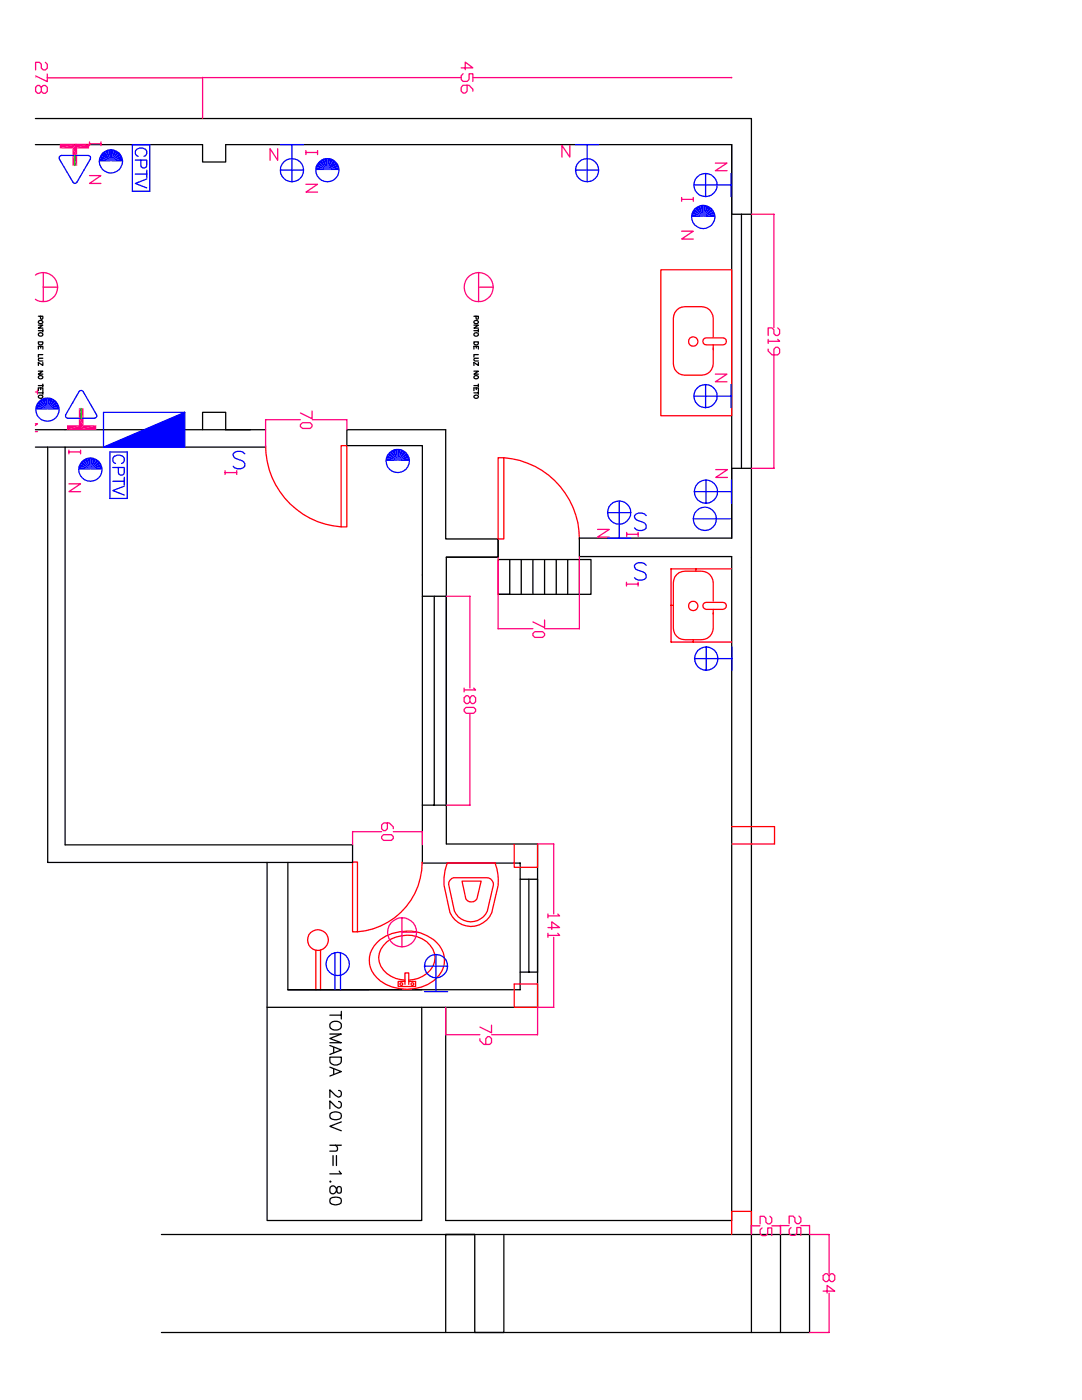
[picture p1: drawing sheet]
<svg xmlns="http://www.w3.org/2000/svg" width="216mm" height="279mm" viewBox="0 0 216 279" stroke-linecap="round" stroke-linejoin="round" font-family="sans-serif">
<g fill="none" stroke="#000" stroke-width=".25">
<path d="M7.1 23.7h142.8v222.7h-61M7.1 28.9h33.3v3.4h4.6v-3.4h101M146 28.9v13.8h3.9M146 28.9v78.5M147.9 42.7v50.8M7.7 68.2h.8v.3a.47 .47 0 0 1-.4 .3 .47 .47 0 0 1-.4-.3zM7.7 79.1a.42 .42 0 0 1 .5-.3 .42 .42 0 0 1 .2 .6 .46 .46 0 0 1-.5 .1 .46 .46 0 0 1-.2-.4zM7.7 63.1h.8v.6l-.4-.1v-.5M7.7 64.9h.8l-.8 .6h.8M7.7 69.7v-.6h.8v.6M7.7 74.1h.8l-.8 .6h.8M7.7 78v-.6h.8v.6"/>
<path d="M7.7 66h.8M7.7 77h.8M7.7 78.4h.8M7.7 64.1a.41 .41 0 0 1 .6-.2 .41 .41 0 0 1 .1 .6 .43 .43 0 0 1-.5 .1 .43 .43 0 0 1-.2-.5zM7.7 75.1a.41 .41 0 0 1 .6-.1 .41 .41 0 0 1 .1 .5 .43 .43 0 0 1-.5 .1 .43 .43 0 0 1-.2-.5zM8.1 69.1v.4M8.1 77.4v.4M8.5 70.8h-.8v.5M8.5 71.5h-.6l-.2 .2 .1 .3h.7M8.5 72.3v.6l-.8-.6v.6M8.5 65.7v.5M8.5 76.7v.5"/>
<path d="M8.5 78.1v.6M94.6 68.2h.9v.3a.47 .47 0 0 1-.5 .3 .47 .47 0 0 1-.4-.3zM94.6 79.1a.42 .42 0 0 1 .5-.3 .42 .42 0 0 1 .2 .6 .46 .46 0 0 1-.5 .1 .46 .46 0 0 1-.2-.4zM94.6 63.1h.9l-.1 .6-.4-.1v-.5M94.6 64.9h.9l-.9 .6h.9M94.6 69.7v-.6h.9v.6M94.6 74.1h.9l-.9 .6h.9M94.6 78v-.6h.9v.6M94.6 66h.9M94.6 77h.9M94.6 78.4h.9M94.6 64.1a.41 .41 0 0 1 .6-.2 .41 .41 0 0 1 .1 .6 .43 .43 0 0 1-.5 .1 .43 .43 0 0 1-.2-.5z"/>
<path d="M94.6 75.1a.41 .41 0 0 1 .6-.1 .41 .41 0 0 1 .1 .5 .43 .43 0 0 1-.5 .1 .43 .43 0 0 1-.2-.5zM95 69.1v.4M95 77.4v.4M95.5 70.8h-.9v.5M95.5 71.5h-.7l-.2 .2 .2 .3h.7M95.5 72.3v.6l-.9-.6v.6M95.5 65.7v.5M95.5 76.7v.5M95.5 78.1v.6M7.1 85.8h45.9M7.1 89.2h5.9M9.5 89.2v82.9h60.9v-3.5h-57.4v-79.4h40"/>
<path d="M40.4 85.8v-3.5h4.6v3.5M149.9 93.5h-3.9v13.9M84.3 119h4.8v41.7h-4.8M86.6 119v41.7M89.1 111.2h10.3v-3.6h-10.5v-21.8h-19.7v3.1h15.1v83.3h19.5v25.3h-46.4M89.1 111.2v57.2h18.2v32.6h-54M99.4 111.7h18.5v6.9h-18.5zM99.4 107.6v3.6h-10.3M101.7 111.7v6.9h-2.3M104 111.7v6.9M106.3 111.7v6.9M108.7 111.7v6.9"/>
<path d="M111 111.7v6.9M113.3 111.7v6.9M115.6 111.7v6.9M146 107.4h-30.4v3.7h30.4v132.5h-57.1v-42.6M53.3 172.1v71.5h30.9v-42.6M57.4 172.1v25.4h26.8M103.8 175.5h3.5v18.5h-3.5M105.5 175.5v18.5M65.8 211h2.3v.7a1.2 1.2 0 0 1-1.1 .9 1.2 1.2 0 0 1-1.2-.9zM65.8 206.4h2.3l-2.3 .9 2.3 .8h-2.3M65.8 208.7l2.3 .8-2.3 .9M65.8 213l2.3 .9-2.3 .8"/>
<path d="M65.8 202.6h2.3M65.9 204.3a1.36 1.36 0 0 1 2.2 .2 1.16 1.16 0 0 1-.7 1 1.16 1.16 0 0 1-1.2-.1l-.4-.5zM66.6 209v1.1M66.6 213.3v1.1M67.6 217.6l.3 .1a.74 .74 0 0 1-.2 1.2l-.8-.3-1.1-1.1v1.5M67.6 219.8l.3 .1a.74 .74 0 0 1-.2 1.2l-.8-.3-1.1-1.1v1.6M68.1 201.8v1.6M65.8 228.6h2.3M65.9 222.2a1.79 1.79 0 0 1 2.1 0 .8 .8 0 0 1-.3 1.1 1.85 1.85 0 0 1-1.8-.2zM65.9 235.7l.1 .1-.1 .1zM65.9 236.9a.68 .68 0 0 1 .8-.2 .68 .68 0 0 1 .4 .7l.2 .4a.47 .47 0 0 0 .7 .2 .95 .95 0 0 0-.2-1.2l-.5 .1v.2a1.01 1.01 0 0 1-1.1 1.1l-.2-.1a1.1 1.1 0 0 1-.1-1.2zM65.9 239.2a2 2 0 0 1 2.1 0 .8 .8 0 0 1-.3 1.1 1.85 1.85 0 0 1-1.8-.2z"/>
<path d="M66.5 230.6v2M66.9 228.6a.8 .8 0 0 1 .4 1.1h-1.5M67.1 230.6v2M67.7 233.7l.4 .6h-2.3M68.1 223.9l-2.3 .9 2.3 .9M32.2 246.4h56.7M88.9 246.4h5.8h-5.8v19.5M94.7 246.4v19.5h5.8v-19.5M149.9 246.4h5.8v19.5h-5.8zM155.7 246.4h5.8v19.5h-5.8M32.2 265.9h117.7"/>
<circle cx="8.1" cy="66.8" r=".41"/>
<circle cx="95.1" cy="66.8" r=".41"/>
</g>
<g fill="none" stroke="#f00" stroke-width=".25">
<path d="M131.9 53.8h14.1v29.2h-14.1zM140.3 67.8l.6-.4h3.4a.7 .7 0 0 1 .6 .7 .7 .7 0 0 1-.6 .7h-3.4a.7 .7 0 0 1-.6-1zM142.3 67.2v-3.7a2.31 2.31 0 0 0-2.3-2.3h-3.3a2.31 2.31 0 0 0-2.3 2.3v9.1a2.31 2.31 0 0 0 2.3 2.3h3.3a2.31 2.31 0 0 0 2.3-2.3v-3.8M142.3 69.5v.3M53 88.9a16.3 16.3 0 0 0 15.1 16.2M68.1 88.9h1.1v16.2h-1.1zM99.4 91.3h1.1v16.3h-1.1zM100.5 91.3a16.3 16.3 0 0 1 15.1 16.3M138.8 113.5v.5M142.3 120v-3.7a2.31 2.31 0 0 0-2.3-2.3h-3.3a2.31 2.31 0 0 0-2.3 2.3v9a2.31 2.31 0 0 0 2.3 2.4h3.3a2.31 2.31 0 0 0 2.3-2.4v-3.7M146 113.5h-12.1v14.6h12.1M133.9 120.8h.5"/>
<path d="M138.3 127.7v.4M140.3 120.6l.6-.4h3.4a.7 .7 0 0 1 .6 .7 .7 .7 0 0 1-.6 .7h-3.4a.72 .72 0 0 1-.6-1zM142.3 122.3v.2M70.4 172h.9v14h-.9zM84.2 172a13.9 13.9 0 0 1-12.9 14M89.2 172.2h9.6a10.1 10.1 0 0 1 .6 4.5l-1.3 5.5a4.5 4.5 0 0 1-4.2 2.7 4.5 4.5 0 0 1-4.1-2.8l-1.2-5.5v-1.4l.2-1.5zM89.8 175.7l.7-.5h6.6a1.34 1.34 0 0 1 1.4 1.4l-1.3 5.3a3.6 3.6 0 0 1-3.3 2.1 3.6 3.6 0 0 1-3.2-2.2l-1.2-5.3zM92.2 175.8h3.8l-.8 3.6a1.32 1.32 0 0 1-2.2 0zM102.6 168.4v4.7h4.7v-4.7M146 168.4h8.6M146 165h8.6M63 189.6v7.9"/>
<path d="M64 189.6a2.07 2.07 0 0 0 1.1-3.2 2.07 2.07 0 0 0-3.4 0 2.07 2.07 0 0 0 1.2 3.2h1.1v7.9M75.2 188.1a8.7 8.7 0 0 1 12.5 .7 4.9 4.9 0 0 1-1.2 6.9 9.1 9.1 0 0 1-11.3-.6 4.8 4.8 0 0 1 0-7zM80.8 195.6a5.1 5.1 0 0 1-5.2-4.5 4.9 4.9 0 0 1 4.5-4.3 5.6 5.6 0 0 1 6.6 3.5 4.6 4.6 0 0 1-4.2 5.2l-.9 .1M80.8 196.5v-2.3h.8v2.3M80.8 195.9h-1.3v1h3.4v-1h-1.3M102.6 196.4h4.7v4.6h-4.7zM146 246.4v-4.6h3.9v4.6"/>
<circle cx="138.3" cy="68.1" r=".94"/>
<circle cx="138.3" cy="120.9" r=".94"/>
<circle cx="80.1" cy="196.4" r=".29"/>
<circle cx="82.3" cy="196.4" r=".29"/>
</g>
<path d="M55.4 29.7v2.3l-1.5-2.3v2.3M113.7 29v2.4l-1.6-2.4v2.4M142.7 32.5h2.4l-2.4 1.6h2.4M7.1 54.9a2.88 2.88 0 0 1 4.3 1.6 2.88 2.88 0 0 1-2.8 3.7M8.6 54.4v5.8l-.6-.1-.9-.4M8.6 57.3h2.9M95.5 54.4v5.8a2.9 2.9 0 0 1-2.6-4 2.9 2.9 0 0 1 4.7-1 2.9 2.9 0 0 1-.8 4.7l-1.3 .3M95.5 57.3h2.9M142.7 74.7h2.4l-2.4 1.5h2.4M142.8 93.7h2.4l-2.4 1.6h2.4M119.2 105.7h2.4l-2.4 1.5h2.4" fill="none" stroke="#ff007f" stroke-width=".25"/>
<g fill="none" stroke="#00f" stroke-width=".25">
<path d="M56 33.9a2.31 2.31 0 0 0 3.1 2.2 2.31 2.31 0 0 0 .9-3.7 2.31 2.31 0 0 0-3.7 .4l-.3 .6v.5h4.6M56 28.9h4.6M58.2 28.9v7.4M114.8 33.9a2.31 2.31 0 0 0 3.3 2.2 2.31 2.31 0 0 0 .5-3.9 2.31 2.31 0 0 0-3.7 1.2l-.1 .5h4.7M114.8 28.9h4.7M117.2 28.9v7.4M138.5 36.9h7.4M140.8 34.6a2.3 2.3 0 0 0-2.1 3.3 2.3 2.3 0 0 0 3.8 .5 2.3 2.3 0 0 0-1.1-3.7l-.6-.1v4.6M145.9 34.6v4.6M138.5 79.1h7.4M140.8 76.7a2.3 2.3 0 0 0-2.1 3.3 2.3 2.3 0 0 0 3.8 .5 2.3 2.3 0 0 0-1.1-3.7l-.6-.1v4.7M145.9 76.7v4.7"/>
<path d="M36.9 82.3l-16.2 6.9h16.2v-6.9h-16.2v6.9M123.6 100v7.4M138.5 98.1h7.5M140.9 95.8a2.32 2.32 0 0 0-2.2 3.3 2.32 2.32 0 0 0 3.9 .5 2.32 2.32 0 0 0-1.1-3.7l-.6-.1v4.6M146 95.8v4.6M121.2 102.3h4.6a2.31 2.31 0 0 1-3.1 2.1 2.31 2.31 0 0 1-.9-3.7 2.31 2.31 0 0 1 3.8 .4l.2 .6v.6M121.2 107.4h4.6M138.3 103.5h7.4M138.6 131.4h7.4M140.9 129.1a2.32 2.32 0 0 0-2.1 3.3 2.32 2.32 0 0 0 3.9 .5 2.32 2.32 0 0 0-1.2-3.7l-.6-.1v4.7M146 129.1v4.7M66.8 190.2v7.3"/>
<path d="M67.9 190.2v7.3M84.7 192.8h4.6a2.3 2.3 0 0 1-3.2 2.1 2.3 2.3 0 0 1-.6-3.8 2.3 2.3 0 0 1 3.7 1.1l.1 .6M84.7 197.9h4.6M87 190.5v7.4"/>
<circle cx="140.6" cy="103.5" r="2.33"/>
<circle cx="67.4" cy="192.4" r="2.33"/>
</g>
<path d="M20.7 89.2l16.2-6.9v6.9z" fill="#00f"/>
<g fill="#ff007f">
<path d="M15.7 81.5h1v2z"/>
<path d="M15.7 81.5l1 2h-1z"/>
<path d="M15.7 83.5h1v1.4z"/>
<path d="M15.7 83.5l1 1.4-1 .9z"/>
<path d="M16.7 84.9h2.5l-3.5 .9z"/>
<path d="M15.7 85.8l3.5-.9v.9z"/>
</g>
<path d="M16 78h.4l.2 .1 2.7 4.7a.49 .49 0 0 1-.4 .7h-5.4a.49 .49 0 0 1-.4-.7zM14.5 80.5h.1" fill="none" stroke="#00f" stroke-width=".25"/>
<path d="M16.2 81.5v2" fill="none" stroke="#0f0" stroke-width=".25"/>
<g fill="#ff007f">
<path d="M13.4 85.8l2.8-.9v.9z"/>
<path d="M13.4 84.9h2.8l-2.8 .9z"/>
<path d="M14.5 31l.9 2.1h-.9z"/>
<path d="M14.5 31h.9v2.1z"/>
<path d="M14.5 29.6l.9 1.4h-.9z"/>
<path d="M15.4 28.7v2.3l-.9-1.4z"/>
<path d="M11.9 29.6l3.5-.9-.9 .9z"/>
<path d="M11.9 28.7h3.5l-3.5 .9z"/>
</g>
<path d="M11.8 31.3l.5-.3h5.3a.49 .49 0 0 1 .4 .7l-2.6 4.7-.5 .2-.3-.2-2.8-4.7zM16.7 34h.1" fill="none" stroke="#00f" stroke-width=".25"/>
<path d="M14.9 31v2.1" fill="none" stroke="#0f0" stroke-width=".25"/>
<g fill="#ff007f">
<path d="M14.9 28.7h2.9l-2.9 .9z"/>
<path d="M14.9 29.6l2.9-.9v.9z"/>
</g>
<circle cx="22.1" cy="32.2" r="2.31" fill="none" stroke="#00f" stroke-width=".25"/>
<g fill="#00f">
<path d="M22.1 32.2l2.3-.6 .1 .6z"/>
<path d="M22.1 32.2l2-1.1 .3 .5z"/>
<path d="M22.1 32.2l1.7-1.6 .3 .5z"/>
<path d="M23.3 30.2l.5 .4-1.7 1.6z"/>
<path d="M22.7 30l.6 .2-1.2 2z"/>
<path d="M22.1 29.9l.6 .1-.6 2.2z"/>
<path d="M21.5 30l.6-.1v2.3z"/>
<path d="M21 30.2l.5-.2 .6 2.2z"/>
<path d="M20.5 30.6l.5-.4 1.1 2z"/>
<path d="M20.5 30.6l1.6 1.6-2-1.1z"/>
<path d="M20.1 31.1l2 1.1-2.2-.6z"/>
<path d="M19.9 31.6l2.2 .6h-2.3z"/>
</g>
<path d="M17.9 35h2.2l-2.2 1.6h2.2M17.9 28.7h2.2M17.9 28.3v.8M20.1 28.3v.8" fill="none" stroke="#ff007f" stroke-width=".25"/>
<circle cx="9.5" cy="81.7" r="2.32" fill="none" stroke="#00f" stroke-width=".25"/>
<g fill="#00f">
<path d="M9.5 81.7l2.2-.6 .1 .6z"/>
<path d="M9.5 81.7l2-1.1 .2 .5z"/>
<path d="M9.5 81.7l1.6-1.6 .4 .5z"/>
<path d="M10.6 79.7l.5 .4-1.6 1.6z"/>
<path d="M10.1 79.5l.5 .2-1.1 2z"/>
<path d="M9.5 79.5h.6l-.6 2.2z"/>
<path d="M8.9 79.5h.6v2.2z"/>
<path d="M8.3 79.7l.6-.2 .6 2.2z"/>
<path d="M7.8 80.1l.5-.4 1.2 2z"/>
<path d="M7.8 80.1l1.7 1.6-2.1-1.1z"/>
<path d="M7.4 80.6l2.1 1.1-2.3-.6z"/>
<path d="M7.2 81.1l2.3 .6h-2.4z"/>
</g>
<path d="M7.1 78.2h.4M7.5 77.8v.8M7.1 84.6h.4l-.4 .3M7.1 86.1h.4" fill="none" stroke="#ff007f" stroke-width=".25"/>
<circle cx="18" cy="93.7" r="2.32" fill="none" stroke="#00f" stroke-width=".25"/>
<g fill="#00f">
<path d="M18 93.7l2.3-.6 .1 .6z"/>
<path d="M18 93.7l2.1-1.1 .2 .5z"/>
<path d="M18 93.7l1.7-1.6 .4 .5z"/>
<path d="M19.2 91.7l.5 .4-1.7 1.6z"/>
<path d="M18.6 91.5l.6 .2-1.2 2z"/>
<path d="M18 91.4l.6 .1-.6 2.2z"/>
<path d="M17.4 91.5l.6-.1v2.3z"/>
<path d="M16.9 91.7l.5-.2 .6 2.2z"/>
<path d="M16.4 92.1l.5-.4 1.1 2z"/>
<path d="M16.4 92.1l1.6 1.6-2-1.1z"/>
<path d="M16 92.6l2 1.1-2.2-.6z"/>
<path d="M15.8 93.1l2.2 .6h-2.3z"/>
</g>
<path d="M13.8 96.6h2.3l-2.3 1.5h2.3M13.8 90.2h2.3M13.8 89.8v.8M16.1 89.8v.8" fill="none" stroke="#ff007f" stroke-width=".25"/>
<circle cx="65.3" cy="34" r="2.32" fill="none" stroke="#00f" stroke-width=".25"/>
<g fill="#00f">
<path d="M65.3 33.9l2.3-.5v.5z"/>
<path d="M65.3 33.9l2-1.1 .3 .6z"/>
<path d="M65.3 33.9l1.7-1.6 .3 .5z"/>
<path d="M66.5 32l.5 .3-1.7 1.6z"/>
<path d="M65.9 31.7l.6 .3-1.2 1.9z"/>
<path d="M65.3 31.7h.6l-.6 2.2z"/>
<path d="M64.7 31.7h.6v2.2z"/>
<path d="M64.2 32l.5-.3 .6 2.2z"/>
<path d="M63.7 32.3l.5-.3 1.1 1.9z"/>
<path d="M63.7 32.3l1.6 1.6-2-1.1z"/>
<path d="M63.3 32.8l2 1.1-2.2-.5z"/>
<path d="M63.1 33.4l2.2 .5h-2.3z"/>
</g>
<path d="M61 36.8h2.4l-2.4 1.5h2.4M61 30.4h2.4M61 30v.9M63.4 30v.9" fill="none" stroke="#ff007f" stroke-width=".25"/>
<circle cx="140.3" cy="43.3" r="2.32" fill="none" stroke="#00f" stroke-width=".25"/>
<g fill="#00f">
<path d="M140.3 43.3l2.3-.6 .1 .6z"/>
<path d="M140.3 43.3l2-1.1 .3 .5z"/>
<path d="M140.3 43.3l1.7-1.7 .3 .6z"/>
<path d="M141.5 41.3l.5 .3-1.7 1.7z"/>
<path d="M140.9 41.1l.6 .2-1.2 2z"/>
<path d="M140.3 41l.6 .1-.6 2.2z"/>
<path d="M139.7 41.1l.6-.1v2.3z"/>
<path d="M139.2 41.3l.5-.2 .6 2.2z"/>
<path d="M138.7 41.6l.5-.3 1.1 2z"/>
<path d="M138.7 41.6l1.6 1.7-2-1.1z"/>
<path d="M138.3 42.2l2 1.1-2.2-.6z"/>
<path d="M138.1 42.7l2.2 .6h-2.3z"/>
</g>
<path d="M136 39.8h2.3M136 39.4v.8M138.3 39.4v.8M136 46.1h2.3l-2.3 1.6h2.3" fill="none" stroke="#ff007f" stroke-width=".25"/>
<circle cx="79.3" cy="92" r="2.32" fill="none" stroke="#00f" stroke-width=".25"/>
<g fill="#00f">
<path d="M79.4 92l2.2-.6 .1 .6z"/>
<path d="M79.4 92l2-1.2 .2 .6z"/>
<path d="M79.4 92l1.6-1.6 .4 .4z"/>
<path d="M80.5 90l.5 .4-1.6 1.6z"/>
<path d="M80 89.7l.5 .3-1.1 2z"/>
<path d="M79.4 89.7h.6l-.6 2.3z"/>
<path d="M78.8 89.7h.6v2.3z"/>
<path d="M78.2 90l.6-.3 .6 2.3z"/>
<path d="M77.7 90.4l.5-.4 1.2 2z"/>
<path d="M77.7 90.4l1.7 1.6-2.1-1.2z"/>
<path d="M77.3 90.8l2.1 1.2-2.3-.6z"/>
<path d="M77.1 91.4l2.3 .6h-2.4z"/>
</g>
<g fill="none" stroke="#00f" stroke-width=".25">
<path d="M26.4 28.9h3.5v9.3h-3.5zM27 32h2.3v1a.59 .59 0 0 1-.6 .5 .59 .59 0 0 1-.6-.5v-1M27 34.7h2.3M27.6 31.2a.85 .85 0 0 1-.6-1 .85 .85 0 0 1 .9-.7 1 1 0 0 1 1.1 .3 1 1 0 0 1 .2 1.1l-.5 .3M29.3 35.7l-2.3 .9 2.3 .9M29.3 33.9v1.6M21.9 90.2h3.5v9.3h-3.5zM22.5 93.3h2.3v1a.59 .59 0 0 1-.6 .5 .59 .59 0 0 1-.6-.5v-1M22.5 96h2.3M23.1 92.5a.85 .85 0 0 1-.6-1 .85 .85 0 0 1 .9-.7 1.01 1.01 0 0 1 1.1 .2 1.01 1.01 0 0 1 .2 1.2l-.5 .3M24.8 97l-2.3 .9 2.3 .9M24.8 95.2v1.6"/>
<path d="M48.8 90.6a1.52 1.52 0 0 0-2.3 0 .9 .9 0 0 0 .7 1l1 .3a.84 .84 0 0 1 .6 .6 .84 .84 0 0 1-.3 .9 1.59 1.59 0 0 1-2-.4M128.9 102.9a1.52 1.52 0 0 0-2.3 0 .9 .9 0 0 0 .7 1l1 .3a.84 .84 0 0 1 .6 .7 .84 .84 0 0 1-.3 .8 1.59 1.59 0 0 1-2-.3M128.9 112.8a1.52 1.52 0 0 0-2.3 0 .83 .83 0 0 0 .7 1l1 .3a.84 .84 0 0 1 .6 .7 .84 .84 0 0 1-.3 .8 1.63 1.63 0 0 1-2-.3"/>
</g>
<g fill="none" stroke="#ff007f" stroke-width=".25">
<path d="M40.4 15.5v8.1M149.9 42.7h4.6M154.4 42.8v22.6M153.3 69.7v.4l.7 .7h1.2l.4-.4v-.7l-.4-.4h-.4l-.4 .4v23.7M153.3 67.7v.8M155.2 65.4l.4 .4v.8l-.4 .4h-.4l-.4-.4v-.8l-.4-.4h-.7v1.6M155.2 67.7l.4 .4h-2.3M44.9 93.9v.8M44.9 94.3h2.3M47.2 93.9v.8M53 83.7v5.5M53 83.8h6.9"/>
<path d="M59.9 84.7l.5-.3h1.5l.4 .3v.4l-.4 .4h-1.5l-.5-.4zM62.3 82v1.6l-2.4-1.2M62.3 83.8h6.9M69.2 83.7v2M149.9 93.5h4.6M89.1 119h4.7M93.8 119v18.3M99.4 111.2v14.3M115.6 111.1v14.4M125 116.2v.8M125 116.6h2.3M125 106.2v.9"/>
<path d="M125 106.6h2.3M127.3 106.2v.9M127.3 116.2v.8M92.6 137.3v.8M93.8 139.3l.3-.5h.4l.4 .5v.7l-.4 .4h-.4l-.3-.4v-.7l-.4-.5h-.4l-.4 .5v.7l.4 .4h.4l.4-.4M94.5 137.3l.4 .4h-2.3M99.4 125.5h6.9M106.7 126.1h1.6l.4 .3v.4l-.4 .4h-1.6l-.4-.4v-.4zM108.7 123.7v1.6l-2.4-1.2M108.7 125.5h6.9M92.6 141.6l.4-.4h1.5l.4 .4v.3l-.4 .5h-1.5l-.4-.5zM93.8 142.4v18.2"/>
<path d="M70.4 165.9v2.7M70.4 166h5.7M76.1 167l.4-.4h1.6l.4 .4v.3l-.4 .4h-1.6l-.4-.4zM77.3 164.2v1.2l-.4 .4h-.4l-.4-.4v-.8l.4-.4h1.2l.8 .8v.4M78.5 166h5.7M84.3 165.9v2.7M89.1 160.7h4.7M107.3 168.4h3.2M110.5 168.5v13.9M80.2 183.2v5.8a2.91 2.91 0 0 1-2.6-4.2 2.91 2.91 0 0 1 4.8-.6 2.91 2.91 0 0 1-1.5 4.7l-.7 .1M80.2 186h2.9M109.3 185.1h2.4l-1.6-1.1v1.5"/>
<path d="M109.3 182.4v.8M109.3 186.3v.8M110.5 187.1v13.9M111.3 182.4l.4 .4h-2.4M111.3 186.3l.4 .4h-2.4M88.9 201v5.5M89 206.5h6.8M95.8 207.3v.4l.8 .7h1.1l.4-.3v-.8l-.4-.4h-.4l-.4 .4v1.1M98.1 204.6v1.5l-2.3-1.1M98.1 206.5h9.1M110.5 201h-3.2v5.5M149.9 244.6v1.8"/>
<path d="M150 244.6h1.6M152.1 245.1l-.4 .3v.8l.4 .4h.7l.4-.4v-1.1h.8v1.5M153.6 242.7l.4 .4v.8l-.4 .4h-.4l-.4-.4v-.8l-.4-.4h-.7v1.6M154 244.6h1.7M155.7 244.6v1.8M155.8 244.6h1.6M157.9 245l-.4 .4v.8l.4 .3h.7l.4-.3v-1.2h.8v1.5M159.4 242.7l.4 .4v.7l-.4 .4h-.4l-.4-.4v-.7l-.4-.4h-.7v1.5M159.8 244.6h1.7M161.5 244.6v1.8h4M164.2 257.7h2.4l-1.6-1.2v1.6M165.4 254.6l.4-.4h.4l.4 .4v.8l-.4 .4h-.4l-.4-.4v-.8l-.4-.4h-.3l-.5 .4v.8l.5 .4h.3l.4-.4"/>
<path d="M165.4 246.4v7.8M165.4 258.1v7.8M161.5 265.9h4"/>
</g>
<g fill="none" stroke="#ff007f" stroke-width=".2">
<path d="M154.4 42.7v.1M53 83.8h.1M69.2 83.8h.1M154.4 93.4v.1M93.8 119h.1M99.4 125.5h.1M115.6 125.5h.1M70.4 166h.1M84.2 166h.1M93.8 160.6v.1M110.5 168.4v.1M88.9 206.5h.1"/>
<path d="M107.2 206.5h.1M110.5 201h.1M149.9 244.6h.1M155.7 244.6h.1M161.5 244.6h.1M165.4 246.4h.1M165.4 265.9h.1"/>
</g>
<path d="M8.2 17.4l.4-.3h.5l.3 .3v.8l-.3 .4h-.5l-.4-.4v-.8l-.3-.3h-.4l-.4 .3v.8l.4 .4h.4l.3-.4M9.1 12.4l.3 .4v.8l-.3 .4h-.5l-.4-.4v-.8l-.3-.4h-.8v1.6M9.4 14.8v1.5l-2.3-1.2M9.4 15.5h31M40.4 15.4v.1M40.5 15.5h51.5M92 13.5h2.4l-1.6-1.1v1.5M92.4 14.7l-.4 .4v.8l.4 .3h.8l.4-.3v-1.2h.8v1.5M93.2 17v1.2l-.4 .4h-.4l-.4-.4v-.8l.4-.4h1.2l.8 .8v.4M94.4 15.5h51.6M146 15.4v.1" fill="none" stroke="#ff007f" stroke-width=".25"/>
<path d="M40.4 15.5h.1M146 15.5h.1" fill="none" stroke="#ff007f" stroke-width=".2"/>
<path d="M154.6 165v3.4" fill="none" stroke="#f00" stroke-width=".25"/>
</svg>
